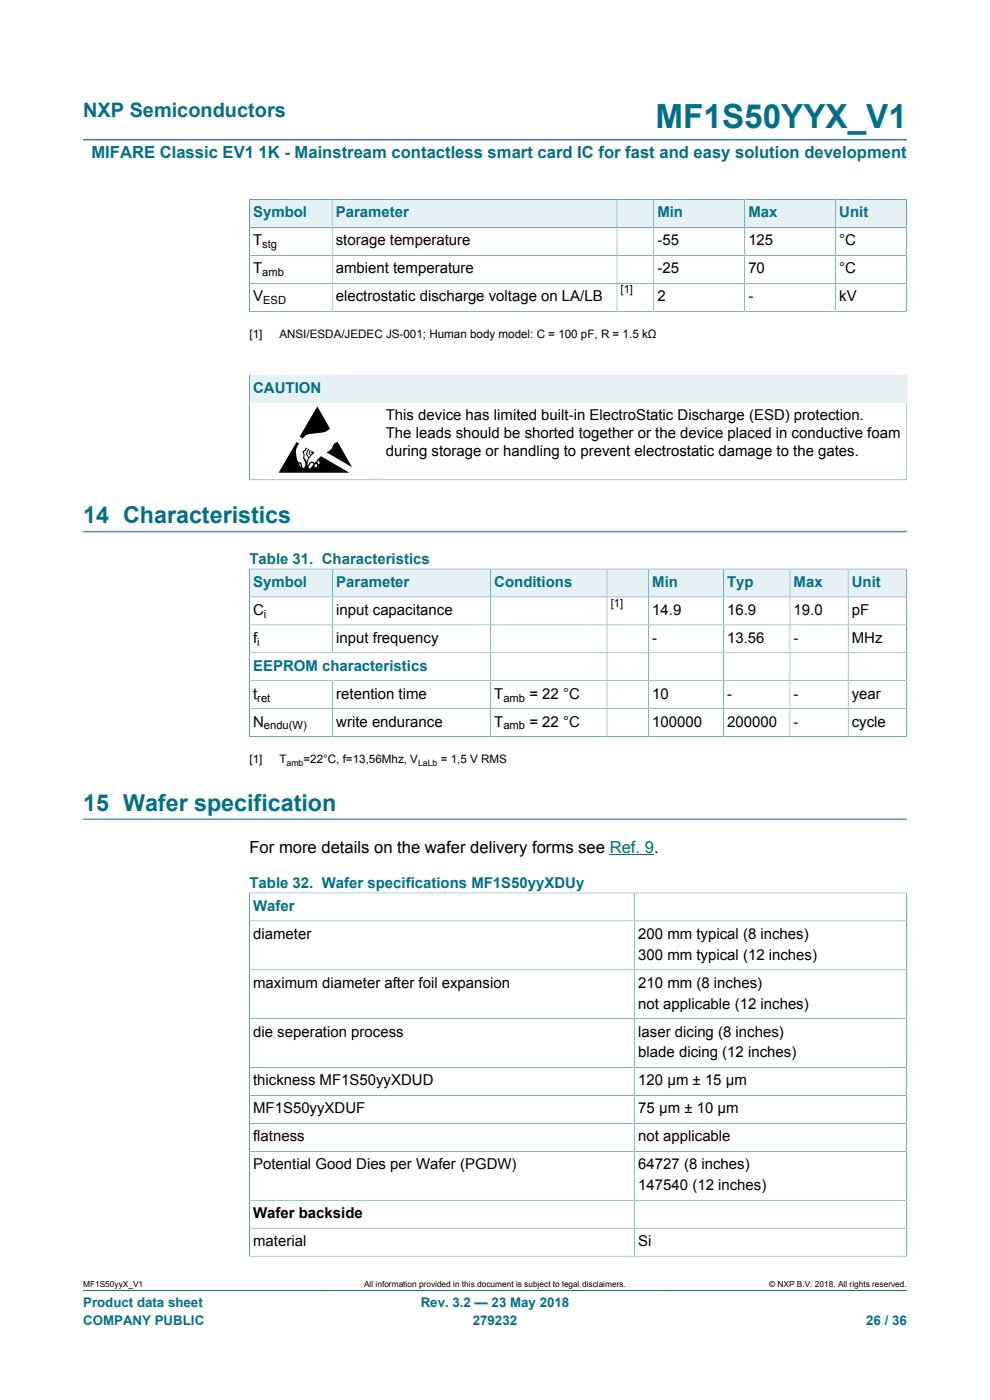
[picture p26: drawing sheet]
<svg xmlns="http://www.w3.org/2000/svg" width="210mm" height="297mm" viewBox="0 0 210 297" stroke-linecap="round" stroke-linejoin="round" font-family="sans-serif">
<defs><g id="words">
<text font-size="7.1" fill="#007088" x="139.1" y="27.2">MF1S50YYX_V1</text>
<g font-size="4.9" fill="#007088">
<text x="17.6" y="111">14 Characteristics</text>
<text x="17.6" y="172">15 Wafer specification</text>
</g>
<text font-size="4.2" fill="#007088" x="17.6" y="24.8">NXP Semiconductors</text>
<text font-size="3.5" fill="#007088" x="19.4" y="33.5">MIFARE Classic EV1 1K - Mainstream contactless smart card IC for fast and easy solution development</text>
<text font-size="3.5" x="52.9" y="180.9">For more details on the wafer delivery forms see Ref. 9.</text>
<g font-size="3.2" fill="#007088">
<text x="53.7" y="46.1">Symbol</text>
<text x="71.2" y="46.1">Parameter</text>
<text x="139.4" y="46.1">Min</text>
<text x="158.7" y="46.1">Max</text>
<text x="178" y="46.1">Unit</text>
<text x="53.7" y="83.4">CAUTION</text>
<text x="52.9" y="119.6">Table 31. Characteristics</text>
<text x="53.7" y="124.5">Symbol</text>
<text x="71.3" y="124.5">Parameter</text>
<text x="104.8" y="124.5">Conditions</text>
<text x="138.4" y="124.5">Min</text>
<text x="154.2" y="124.5">Typ</text>
<text x="168.3" y="124.5">Max</text>
<text x="180.7" y="124.5">Unit</text>
<text x="53.7" y="142.3">EEPROM characteristics</text>
<text x="52.9" y="188.4">Table 32. Wafer specifications MF1S50yyXDUy</text>
<text x="53.7" y="193.2">Wafer</text>
</g>
<g font-size="3.2">
<text x="53.7" y="52">T</text>
<text x="71.2" y="52">storage temperature</text>
<text x="139.4" y="52">-55</text>
<text x="158.7" y="52">125</text>
<text x="178" y="52">°C</text>
<text x="53.7" y="58">T</text>
<text x="71.2" y="58">ambient temperature</text>
<text x="139.4" y="58">-25</text>
<text x="158.7" y="58">70</text>
<text x="178" y="58">°C</text>
<text x="53.7" y="63.9">V</text>
<text x="71.2" y="63.9">electrostatic discharge voltage on LA/LB</text>
<text x="139.4" y="63.9">2</text>
<text x="158.7" y="63.9">-</text>
<text x="178" y="63.9">kV</text>
<text x="81.8" y="89.2">This device has limited built-in ElectroStatic Discharge (ESD) protection.</text>
<text x="81.8" y="93">The leads should be shorted together or the device placed in conductive foam</text>
<text x="81.8" y="96.8">during storage or handling to prevent electrostatic damage to the gates.</text>
<text x="53.7" y="130.4">C</text>
<text x="71.3" y="130.4">input capacitance</text>
<text x="138.4" y="130.4">14.9</text>
<text x="154.2" y="130.4">16.9</text>
<text x="168.3" y="130.4">19.0</text>
<text x="180.7" y="130.4">pF</text>
<text x="53.7" y="136.3">f</text>
<text x="71.3" y="136.3">input frequency</text>
<text x="138.4" y="136.3">-</text>
<text x="154.2" y="136.3">13.56</text>
<text x="168.3" y="136.3">-</text>
<text x="180.7" y="136.3">MHz</text>
<text x="53.7" y="148.2">t</text>
<text x="71.3" y="148.2">retention time</text>
<text x="104.8" y="148.2">T</text>
<text x="112.3" y="148.2">= 22 °C</text>
<text x="138.4" y="148.2">10</text>
<text x="154.2" y="148.2">-</text>
<text x="168.3" y="148.2">-</text>
<text x="180.7" y="148.2">year</text>
<text x="53.7" y="154.1">N</text>
<text x="71.3" y="154.1">write endurance</text>
<text x="104.8" y="154.1">T</text>
<text x="112.3" y="154.1">= 22 °C</text>
<text x="138.4" y="154.1">100000</text>
<text x="154.2" y="154.1">200000</text>
<text x="168.3" y="154.1">-</text>
<text x="180.7" y="154.1">cycle</text>
<text x="53.7" y="199.1">diameter</text>
<text x="135.4" y="199.1">200 mm typical (8 inches)</text>
<text x="135.4" y="203.6">300 mm typical (12 inches)</text>
<text x="53.7" y="209.5">maximum diameter after foil expansion</text>
<text x="135.4" y="209.5">210 mm (8 inches)</text>
<text x="135.4" y="214">not applicable (12 inches)</text>
<text x="53.7" y="219.9">die seperation process</text>
<text x="135.4" y="219.9">laser dicing (8 inches)</text>
<text x="135.4" y="224.3">blade dicing (12 inches)</text>
<text x="53.7" y="230.3">thickness MF1S50yyXDUD</text>
<text x="135.4" y="230.3">120 μm ± 15 μm</text>
<text x="53.7" y="236.2">MF1S50yyXDUF</text>
<text x="135.4" y="236.2">75 μm ± 10 μm</text>
<text x="53.7" y="242.1">flatness</text>
<text x="135.4" y="242.1">not applicable</text>
<text x="53.7" y="248">Potential Good Dies per Wafer (PGDW)</text>
<text x="135.4" y="248">64727 (8 inches)</text>
<text x="135.4" y="252.5">147540 (12 inches)</text>
<text x="53.7" y="258.4">Wafer backside</text>
<text x="53.7" y="264.3">material</text>
<text x="135.4" y="264.3">Si</text>
</g>
<g font-size="2.8" fill="#007088">
<text x="17.6" y="277.3">Product data sheet</text>
<text x="17.6" y="281">COMPANY PUBLIC</text>
<text x="89.2" y="277.3">Rev. 3.2 — 23 May 2018</text>
<text x="100.3" y="281">279232</text>
<text x="183.7" y="281">26 / 36</text>
</g>
<g font-size="2.5">
<text x="52.9" y="71.7">[1]</text>
<text x="59.3" y="71.7">ANSI/ESDA/JEDEC JS-001; Human body model: C = 100 pF, R = 1.5 kΩ</text>
<text x="52.9" y="161.9">[1]</text>
<text x="59.3" y="161.9">T</text>
<text x="64.4" y="161.9">=22°C, f=13,56Mhz, V</text>
<text x="93.5" y="161.9">= 1,5 V RMS</text>
</g>
<g font-size="2.4">
<text x="55.6" y="52.7">stg</text>
<text x="55.6" y="58.6">amb</text>
<text x="55.8" y="64.5">ESD</text>
<text x="131.6" y="62.3">[1]</text>
<text x="56" y="131">i</text>
<text x="129.5" y="128.8">[1]</text>
<text x="54.6" y="137">i</text>
<text x="54.6" y="148.8">ret</text>
<text x="106.8" y="148.8">amb</text>
<text x="56" y="154.7">endu(W)</text>
<text x="106.8" y="154.7">amb</text>
</g>
<g font-size="1.9">
<text x="60.8" y="162.4">amb</text>
<text x="88.7" y="162.4">LaLb</text>
</g>
<g font-size="1.8">
<text x="17.6" y="273.1">MF1S50yyX_V1</text>
<text x="77.2" y="273.1">All information provided in this document is subject to legal disclaimers.</text>
<text x="163.2" y="273.1">© NXP B.V. 2018. All rights reserved.</text>
</g>
</g></defs>
<path d="M17.6 29.7h174.8M17.6 273.8h174.8" fill="none" stroke="#007088" stroke-width=".21"/>
<path d="M53 42.4h17.4v5.8h-17.4z" fill="#e6f1f3"/>
<path d="M52.9 42.3v6h17.6v-6h-17.7" fill="none" stroke="#007088" stroke-width=".21"/>
<path d="M70.5 42.4h60.3v5.8h-60.3z" fill="#e6f1f3"/>
<path d="M70.5 42.3h60.4v6h-60.4z" fill="none" stroke="#007088" stroke-width=".21"/>
<path d="M130.9 42.4h7.7v5.8h-7.7z" fill="#e6f1f3"/>
<path d="M130.9 42.3h7.8v6h-7.8z" fill="none" stroke="#007088" stroke-width=".21"/>
<path d="M138.7 42.4h19.2v5.8h-19.2z" fill="#e6f1f3"/>
<path d="M138.7 42.3h19.3v6h-19.3z" fill="none" stroke="#007088" stroke-width=".21"/>
<path d="M158 42.4h19.2v5.8h-19.2z" fill="#e6f1f3"/>
<path d="M158 42.3h19.3v6h-19.3z" fill="none" stroke="#007088" stroke-width=".21"/>
<path d="M177.3 42.4h14.9v5.8h-14.9z" fill="#e6f1f3"/>
<g fill="none" stroke="#007088" stroke-width=".21">
<path d="M52.9 54.2h139.4M70.5 48.3v17.7M130.9 48.3v17.7M138.7 48.3v17.7M158 48.3v17.7M192.3 42.3v23.8M192.3 48.3h-139.4v17.8M192.3 42.3h-15v23.7M52.8 66h139.5M52.8 79.6h139.6M52.9 79.5v5.9M52.9 60.1h139.4"/>
<path d="M192.4 79.5v5.9"/>
</g>
<path d="M53 79.7h139.3v5.7h-139.3z" fill="#e6f1f3"/>
<path d="M52.9 85.4v16.5M52.8 101.8h28.3" fill="none" stroke="#007088" stroke-width=".21"/>
<path d="M67.3 86.2l2.7 4.7-.4 .3a2.23 2.23 0 0 1-1.7 .6l-.8 .1a3.5 3.5 0 0 0-2.6 .8l-.3 .4-.6-.5zM70.8 94.1l.8-.4 3.1 5.4-5.5-3.1a2.48 2.48 0 0 0 1.6-1.9zM62.9 93.8l.5 .3a3.9 3.9 0 0 0-.1 4h.3a1.21 1.21 0 0 1 .6 1.3 .87 .87 0 0 0 .6-.8l-.1-.6a2.05 2.05 0 0 1-.3-1.7l-.3-.5 .6-.4 .2-.5 1.8 1.1-.3 .3a2.91 2.91 0 0 0-1.2 2.7l.1-.1a1.06 1.06 0 0 1 1-.9l.4 .3 1.4-1.5 6 3.5h-15z" fill="#000"/>
<path d="M63.3 98.2h.1a.79 .79 0 0 1 .6 1v.2l-.2-.1z" fill="#fefefe"/>
<path d="M63.3 98.2h.1a.79 .79 0 0 1 .6 1v.2l-.2-.1z" fill="none" stroke="#000" stroke-width=".21"/>
<path d="M65.9 98.1h.3l.5 .3-.6 .7-.6 .4-.2-.4z" fill="#fefefe"/>
<path d="M65.9 98.1h.3l.5 .3-.6 .7-.6 .4-.2-.4z" fill="none" stroke="#000" stroke-width=".21"/>
<g fill="#fefefe">
<path d="M65.1 95.1l.3 .1-.1 .2a1.2 1.2 0 0 0 .1 1.8l-.3 .7-.6-.8 .1-.7-.2-.5z"/>
<path d="M65.3 95.7l.3-.4 .1 .1a.71 .71 0 0 0 .1 1.2l-.3 .4-.4-.7z"/>
<path d="M65.9 95.5l.2 .1-.2 .4 .2 .3-.2 .2-.2-.3v-.4z"/>
<path d="M67 98.2l.3 .4v.5a.52 .52 0 0 1-.8-.2z"/>
</g>
<path d="M67 98.2l.3 .4v.5a.52 .52 0 0 1-.8-.2z" fill="none" stroke="#000" stroke-width=".21"/>
<path d="M67.6 97.5v.1a.63 .63 0 0 1 .1 1l-.5-.6z" fill="#fefefe"/>
<path d="M67.6 97.5v.1a.63 .63 0 0 1 .1 1l-.5-.6z" fill="none" stroke="#000" stroke-width=".21"/>
<path d="M192.4 85.4v16.5M17.6 112.8h174.8M81.1 101.8h111.3" fill="none" stroke="#007088" stroke-width=".21"/>
<path d="M53 120.8h17.5v5.8h-17.5z" fill="#e6f1f3"/>
<path d="M52.9 120.6v6h17.7v-5.9h-17.8" fill="none" stroke="#007088" stroke-width=".21"/>
<path d="M70.6 120.8h33.4v5.8h-33.4z" fill="#e6f1f3"/>
<path d="M70.6 120.7h33.5v5.9h-33.5z" fill="none" stroke="#007088" stroke-width=".21"/>
<path d="M104.1 120.8h24.6v5.8h-24.6z" fill="#e6f1f3"/>
<path d="M104.1 120.7h24.7v5.9h-24.7z" fill="none" stroke="#007088" stroke-width=".21"/>
<path d="M128.8 120.8h8.7v5.8h-8.7z" fill="#e6f1f3"/>
<path d="M128.8 120.7h8.8v5.9h-8.8z" fill="none" stroke="#007088" stroke-width=".21"/>
<path d="M137.7 120.8h15.7v5.8h-15.7z" fill="#e6f1f3"/>
<path d="M137.6 120.7h15.9v5.9h-15.9z" fill="none" stroke="#007088" stroke-width=".21"/>
<path d="M153.5 120.8h14v5.8h-14z" fill="#e6f1f3"/>
<path d="M153.5 120.7h14.1v5.9h-14.1z" fill="none" stroke="#007088" stroke-width=".21"/>
<path d="M167.6 120.8h12.2v5.8h-12.2z" fill="#e6f1f3"/>
<path d="M167.6 120.7h12.3v5.9h-12.3z" fill="none" stroke="#007088" stroke-width=".21"/>
<path d="M180 120.8h12.2v5.8h-12.2z" fill="#e6f1f3"/>
<g fill="none" stroke="#007088" stroke-width=".21">
<path d="M52.9 132.6h139.4M52.9 138.5h139.4M70.6 126.6v11.9M104.1 126.6v29.7M128.8 126.6v29.7M137.6 126.6v29.7M153.5 126.6v29.7M167.6 126.6v29.7M192.3 120.6v35.7M192.3 126.6h-139.4v29.7M192.3 120.7h-12.4v35.6M52.8 156.3h139.5"/>
<path d="M52.9 144.4h139.4M52.9 150.3h139.4M70.6 144.4v11.9M17.6 173.8h174.8M52.8 189.4h139.5M52.9 189.4v77.2M52.9 195.4h139.4M134.6 189.4v77.1M192.3 189.4v77.2M52.9 205.7h139.4M52.9 216.1h139.4M52.9 226.5h139.4"/>
<path d="M52.9 232.4h139.4M52.9 238.3h139.4M52.9 244.3h139.4M52.9 254.6h139.4M52.8 266.5h139.5M52.9 260.6h139.4"/>
</g>
<path d="M129.3 181.3h9.4" fill="none" stroke="#00f" stroke-width=".21"/>
<use href="#words"/>
</svg>
